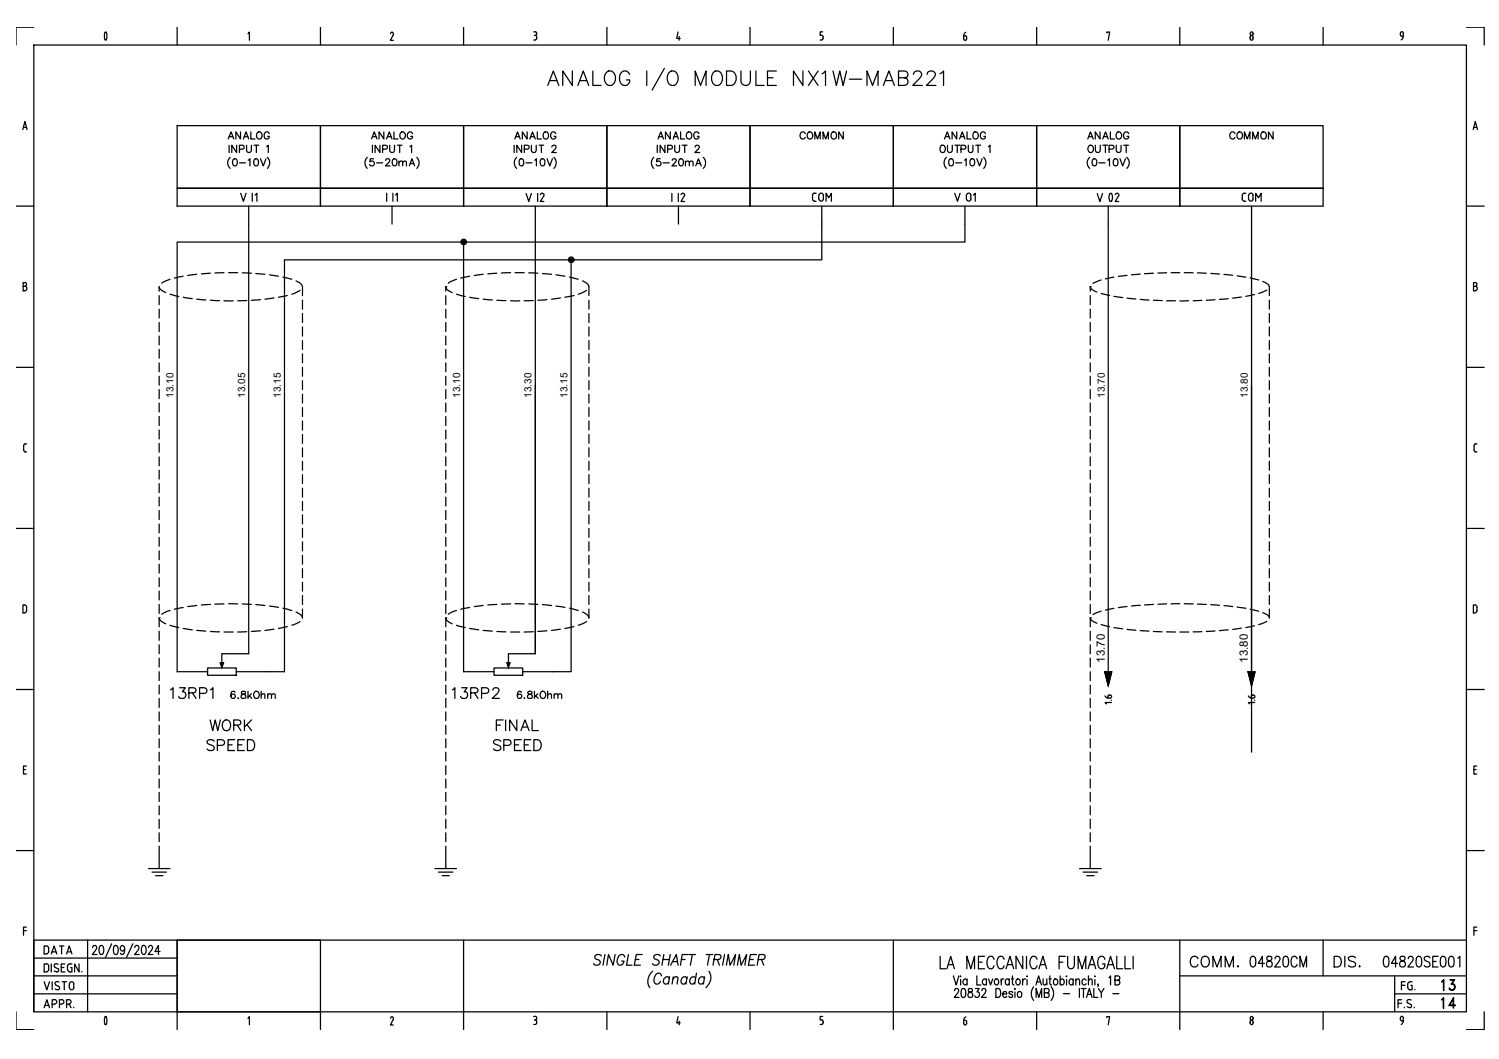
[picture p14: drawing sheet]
<svg xmlns="http://www.w3.org/2000/svg" width="297mm" height="210mm" viewBox="0 0 297 210" stroke-linecap="round" stroke-linejoin="round" font-family="sans-serif">
<defs><g id="words">
<g font-size="2.3">
<text x="218.9" y="131.3" transform="rotate(-90 218.9 131.3)">13.70</text>
<text x="247.3" y="131.3" transform="rotate(-90 247.3 131.3)">13.80</text>
</g>
<g font-size="2">
<text x="34.4" y="78.8" transform="rotate(-90 34.4 78.8)">13.10</text>
<text x="48.6" y="78.8" transform="rotate(-90 48.6 78.8)">13.05</text>
<text x="55.7" y="78.8" transform="rotate(-90 55.7 78.8)">13.15</text>
<text x="91.2" y="78.8" transform="rotate(-90 91.2 78.8)">13.10</text>
<text x="105.3" y="78.8" transform="rotate(-90 105.3 78.8)">13.30</text>
<text x="112.5" y="78.8" transform="rotate(-90 112.5 78.8)">13.15</text>
<text x="218.9" y="78.8" transform="rotate(-90 218.9 78.8)">13.70</text>
<text x="247.3" y="78.8" transform="rotate(-90 247.3 78.8)">13.80</text>
</g>
</g></defs>
<g fill="none" stroke="#000" stroke-width=".25">
<path d="M6.7 8.9h283.9v191.7h-283.9zM6.7 5.4h-3.5v3.5M20.8 6.4h.3M20.8 7.8h.3M20.8 6.4l-.1 .7 .1 .8M21.1 6.4l.1 .7-.1 .8M35.1 5.4v3.5M49.1 6.7l.3-.4v1.7M63.5 5.4v3.5M77.4 6.7l.3-.3a.38 .38 0 0 1 .2 .6M77.9 6.9l-.5 1.1h.5M91.9 5.4v3.5"/>
<path d="M105.8 6.3h.3a.38 .38 0 0 1 .3 .4 .38 .38 0 0 1-.5 .3M106.1 7l.3 .4M106.3 7.4v.1M106.4 7.5l-.2 .4h-.4M108.5 16.9l1.1-2.8 1.1 2.8M109 16h1.3M113.4 14.1v2.8l-1.9-2.8v2.8M114.5 16.9l1.1-2.8 1.1 2.8M114.9 16h1.4M117.5 14.1v2.8h1.6M120.1 14.5l.5-.4a1.38 1.38 0 0 1 1.3 .7 1.38 1.38 0 0 1-.1 1.4 1.05 1.05 0 0 1-1.2 .7 1.05 1.05 0 0 1-.8-1.1v-.6zM120.3 5.4v3.5"/>
<path d="M124.8 14.7a1.04 1.04 0 0 0-1.2-.6 1.04 1.04 0 0 0-.8 1.1 1.23 1.23 0 0 0 .2 1.3 1.23 1.23 0 0 0 1.4 .3l.4-.6v-.4h-.7M128.2 14.1v2.8M131.7 13.5l-2.5 4.4M132.5 14.5a1.05 1.05 0 0 1 1.2-.4 1.05 1.05 0 0 1 .7 1.1 1.33 1.33 0 0 1-1.4 1.7 1.71 1.71 0 0 1-.5-2.4zM134.4 6.3l-.3 1.3h.7M134.6 7.2v.8M137.8 16.9v-2.8l1 2.8 1.1-2.8v2.8M141.5 14.2a1.08 1.08 0 0 1 1.7 1 1.33 1.33 0 0 1-1.4 1.7 1.67 1.67 0 0 1-.3-2.7zM144 14.1h.9a1.53 1.53 0 0 1 1 1.4 1.53 1.53 0 0 1-1 1.4h-.9zM146.8 14.1v2a.94 .94 0 0 0 1 .8 .94 .94 0 0 0 .9-.8v-2M148.6 5.4v3.5M149.8 14.1v2.8h1.6"/>
<path d="M152.1 15.4h1.1M153.8 14.1h-1.7v2.8h1.7M159.1 14.1v2.8l-1.9-2.8v2.8M160.2 14.1l1.9 2.8M162.1 14.1l-1.9 2.8M162.5 7.9h.3M162.8 7l.3 .4M162.9 14.6l.7-.5v2.8M163 6.3h-.5v.7h.3M163.1 7.4v.1M163.1 7.5l-.3 .4M165.1 14.1l.6 2.8 .7-2.8 .7 2.8 .6-2.8"/>
<path d="M168.3 15.7h2.4M171.8 16.9v-2.8l1.1 2.8 1.1-2.8v2.8M175 16.9l1.1-2.8 1.1 2.8M175.5 16h1.3M177 5.4v3.5M178 15.4l1.7-.1a.71 .71 0 0 0 0-1.1l-.5-.1h-1.2v2.8h1.2a.76 .76 0 0 0 .7-.7 .76 .76 0 0 0-.7-.8M181 14.7l.3-.5 .8-.1a.72 .72 0 0 1 .4 1.1l-1.6 1.7h1.9M183.7 14.7a.65 .65 0 0 1 .6-.6h.5a.7 .7 0 0 1 .4 1.1l-1.6 1.7h1.9M186.3 14.6l.7-.5v2.8M191 7.6l.3 .4 .3-.4M191.2 7.1h-.2v.6M191.3 7.1l.2 .1 .1 .2"/>
<path d="M191.4 6.4l-.4 .4v.3M191.5 7.5v.2M205.4 5.4v3.5M219.3 6.5v-.2h.6l-.3 1.7M233.8 5.4v3.5M247.7 7.4l.3-.4 .3 .4M247.7 7.6l.3 .4 .3-.4M247.7 7.4v.2M248.3 7.4v.2M262.2 5.4v3.5M277.5 6.7v.3l.3 .2M277.5 6.6l.3-.3 .3 .3"/>
<path d="M278.1 6.7v.5h-.3M278.1 7.1l-.2 .6-.2 .2M290.6 5.4h3.5v3.5M4.5 25.7l.4-1.6 .5 1.6M4.7 25.3h.6M35.1 24.9h28.4v16v-16h28.4v16v-16h28.4v16v-16h28.3v16v-16h28.4v16v-16h28.4v16v-16h28.4v16v-16h28.4v16h-227.1zM45.2 27.6l.6-1.5 .5 1.5M45.4 28.8v1.4M45.4 27.1h.7M45.6 31.2a1.44 1.44 0 0 0 0 2.2M46.3 31.5a.44 .44 0 0 1 .7 .2v.4a.63 .63 0 0 1-.5 .8 .87 .87 0 0 1-.2-1.4zM46.9 28.8v1.4l-1-1.4v1.4"/>
<path d="M47.4 29.6l.9-.1v-.6l-.9-.1v1.4M47.4 32.3h1.2M47.7 26.1v1.5l-1-1.5v1.5M47.7 38.3l.5 1.6 .6-1.6M48.2 27.6l.6-1.5 .5 1.5M48.4 27.1h.7M48.9 28.8v1l.3 .4a.48 .48 0 0 0 .6-.4v-1M49.2 31.7l.3-.2v1.4M49.7 26.1v1.5h.8M50 38.3v1.6M50.3 28.8h1M50.5 31.5a.45 .45 0 0 1 .7 .2v.4a.63 .63 0 0 1-.5 .8 .87 .87 0 0 1-.2-1.4z"/>
<path d="M50.6 38.7l.3-.4v1.6M50.8 28.8v1.4M51 26.4l.1-.2a.66 .66 0 0 1 .9 .6 .66 .66 0 0 1-.9 .7l-.3-.5zM51.6 31.5l.6 1.4 .5-1.4M52.8 29.1l.4-.3v1.4M53 31.2a1.52 1.52 0 0 1 0 2.2M53.3 26.5a.5 .5 0 0 0-.5-.4 .5 .5 0 0 0-.4 .6v.3a.5 .5 0 0 0 .4 .6 .5 .5 0 0 0 .5-.6h-.3M63.5 37.3h-28.4h28.4M72.8 31.2a1.52 1.52 0 0 0 0 2.2M73.6 27.6l.6-1.5 .5 1.5M73.8 28.8v1.4M73.8 27.1h.7"/>
<path d="M74 31.5h-.6l-.1 .6a.5 .5 0 0 1 .8 0 .5 .5 0 0 1-.1 .7 .5 .5 0 0 1-.8-.2M74.6 32.3h1.2M75.3 28.8v1.4l-1-1.4v1.4M75.8 29.6l.8-.1 .2-.2-.1-.4-.9-.1v1.4M76.1 26.1v1.5l-1-1.5v1.5M76.4 31.8l.3-.3 .5 .1v.4l-.8 .9h.9M76.6 27.6l.6-1.5 .5 1.5M76.6 38.3v1.6M76.8 27.1h.7M77.2 28.8v1a.48 .48 0 0 0 .5 .4 .48 .48 0 0 0 .5-.4v-1M77.9 38.3v1.6M77.9 31.5a.45 .45 0 0 1 .7 .2l.1 .4a.62 .62 0 0 1-.6 .8 .9 .9 0 0 1-.2-1.4z"/>
<path d="M78.1 26.1v1.5h.8M78.4 38.7l.3-.4v1.6M78.7 28.8h1M79.1 32.2l.3-.3 .3 .1 .1 .9M79.1 31.9v1M79.2 28.8v1.4M79.4 26.4l.1-.2a.66 .66 0 0 1 .9 .6 .66 .66 0 0 1-.9 .7l-.3-.5zM79.8 32.2l.4-.3 .3 .1v.9M81.1 32.9l.5-1.4 .6 1.4M81.2 29.1l.4-.3v1.4M81.3 32.4h.7M81.7 26.5a.52 .52 0 0 0-.5-.4 .52 .52 0 0 0-.5 .6v.3a.51 .51 0 0 0 .5 .6 .51 .51 0 0 0 .5-.6h-.3"/>
<path d="M82.6 31.2a1.52 1.52 0 0 1 0 2.2M91.9 37.3h-28.4h28.4M101.9 28.8v1.4M102 27.6l.6-1.5 .5 1.5M102.2 27.1h.7M102.4 31.2a1.52 1.52 0 0 0 0 2.2M103 31.5a.44 .44 0 0 1 .7 .2l.1 .4a.63 .63 0 0 1-.5 .8 .94 .94 0 0 1-.3-1.4zM103.4 28.8v1.4l-1-1.4v1.4M103.9 29.6l.8-.1 .1-.2v-.4l-.9-.1v1.4M104.2 32.3h1.2M104.2 38.3l.6 1.6 .5-1.6M104.5 26.1v1.5l-1-1.5v1.5"/>
<path d="M105 27.6l.5-1.5 .6 1.5M105.2 27.1h.7M105.3 28.8v1a.48 .48 0 0 0 .5 .4 .48 .48 0 0 0 .5-.4v-1M106 31.7l.3-.2v1.4M106.5 26.1v1.5h.8M106.5 38.3v1.6M106.8 28.8h.9M107.1 38.6l.1-.2a.37 .37 0 0 1 .5 0 .37 .37 0 0 1 .1 .5l-.7 1h.7M107.2 31.5a.44 .44 0 0 1 .7 .2l.1 .4a.63 .63 0 0 1-.5 .8 .87 .87 0 0 1-.3-1.4zM107.3 28.8v1.4M107.7 26.4a.47 .47 0 0 1 .8 0 .68 .68 0 0 1 .2 .8 .68 .68 0 0 1-.8 .3l-.3-.5zM108.4 31.5l.5 1.4 .6-1.4"/>
<path d="M109.4 29.1l.2-.3 .5 .1v.5l-.8 .8h.9M109.7 31.2a1.52 1.52 0 0 1 0 2.2M110.1 26.5a.52 .52 0 0 0-.6-.4 .52 .52 0 0 0-.4 .6v.3a.51 .51 0 0 0 .5 .6 .51 .51 0 0 0 .5-.6h-.3M120.3 37.3h-28.4h28.4M129.5 31.2a1.52 1.52 0 0 0 0 2.2M130.2 28.8v1.4M130.4 27.6l.6-1.5 .5 1.5M130.6 27.1h.7M130.8 31.5h-.6l-.1 .6a.5 .5 0 0 1 .8 0 .5 .5 0 0 1-.1 .7 .5 .5 0 0 1-.8-.2M131.4 32.3h1.2M131.8 28.8v1.4l-1-1.4v1.4M132.3 29.6l.8-.1 .1-.2v-.4l-.9-.1v1.4"/>
<path d="M132.8 26.1v1.5l-.9-1.5v1.5M133.1 38.3v1.6M133.2 31.8l.3-.3h.2l.3 .4-.9 1h1M133.4 27.6l.5-1.5 .5 1.5M133.6 27.1h.6M133.7 28.8v1l.1 .2 .3 .2 .5-.2 .1-1.2M134.4 38.3v1.6M134.7 31.5a.45 .45 0 0 1 .7 .2v.4a.63 .63 0 0 1-.5 .8 .87 .87 0 0 1-.2-1.4zM134.9 26.1v1.5h.8M135 38.6v-.2a.37 .37 0 0 1 .5 0 .37 .37 0 0 1 .1 .5M135.2 28.8h.9M135.6 38.9l-.7 1h.7"/>
<path d="M135.7 28.8v1.4M135.8 32.2l.4-.3 .3 .1 .1 .9M135.8 31.9v1M136.1 26.4a.52 .52 0 0 1 .6-.2 .52 .52 0 0 1 .4 .5v.3a.55 .55 0 0 1-.6 .6 .55 .55 0 0 1-.5-.6zM136.6 32.2l.3-.3 .4 .1v.9M137.8 29.1l.2-.3 .4 .1 .2 .2-.2 .5-.7 .6h.9M137.9 32.9l.5-1.4 .6 1.4M138.1 32.4h.6M138.5 26.5a.52 .52 0 0 0-.6-.4 .52 .52 0 0 0-.4 .6v.3a.51 .51 0 0 0 .5 .6 .51 .51 0 0 0 .5-.6h-.3M139.3 31.2a1.52 1.52 0 0 1 0 2.2M148.6 37.3h-28.3h28.3M159.6 26.5a.52 .52 0 0 0-.6-.4 .52 .52 0 0 0-.5 .6v.3a.53 .53 0 0 0 .5 .6 .53 .53 0 0 0 .6-.4"/>
<path d="M160.1 26.4l.1-.2a.66 .66 0 0 1 .9 .6 .66 .66 0 0 1-.9 .7l-.3-.5zM161 39.5a.54 .54 0 0 0 .7 .4M161.5 27.6v-1.5l.5 1.5 .5-1.5v1.5M161.7 38.3h-.3l-.3 .2-.1 1M162.2 38.7v.7M162.3 38.7a.44 .44 0 0 1 .4-.4 .44 .44 0 0 1 .5 .4v.7a.44 .44 0 0 1-.5 .5 .44 .44 0 0 1-.4-.5M163.1 27.6v-1.5l.5 1.5 .5-1.5v1.5M163.7 39.9v-1.6l.5 .9 .5-.9v1.6M164.8 26.4l.2-.2a.66 .66 0 0 1 .8 .6 .66 .66 0 0 1-.8 .7l-.3-.5zM167.1 26.1v1.5l-.9-1.5v1.5M177 37.3h-28.4h28.4M186.4 29a.47 .47 0 0 1 .8 0 .65 .65 0 0 1 .1 .9 .65 .65 0 0 1-.9 .1l-.1-.3z"/>
<path d="M187.1 27.6l.6-1.5 .5 1.5M187.4 27.1h.6M187.5 31.2a1.52 1.52 0 0 0 0 2.2M187.7 28.8v1l.4 .4a.48 .48 0 0 0 .6-.4v-1M188.2 31.5a.44 .44 0 0 1 .7 .2v.4a.63 .63 0 0 1-.5 .8 .87 .87 0 0 1-.2-1.4zM189.2 38.3l.5 1.6 .6-1.6M189.2 28.8h1M189.4 32.3h1.2M189.6 26.1v1.5l-.9-1.5v1.5M189.7 28.8v1.4M190.1 27.6l.6-1.5 .5 1.5M190.4 27.1h.6"/>
<path d="M190.4 29.6l.8-.1 .2-.2-.1-.4-.2-.1h-.7v1.4M191.1 31.7l.4-.2v1.4M191.5 38.7v.7M191.5 38.7a.44 .44 0 0 1 .5-.4 .44 .44 0 0 1 .4 .4M191.5 39.4a.44 .44 0 0 0 .5 .5 .44 .44 0 0 0 .4-.5M191.6 26.1v1.5h.8M191.9 28.8v1a.46 .46 0 0 0 .4 .4 .46 .46 0 0 0 .5-.4v-1M192.4 38.7v.7M192.4 31.5a.44 .44 0 0 1 .7 .2v.4a.63 .63 0 0 1-.5 .8 .87 .87 0 0 1-.2-1.4zM192.9 26.4l.1-.2a.66 .66 0 0 1 .9 .6 .66 .66 0 0 1-.9 .7l-.2-.5zM192.9 38.7l.4-.4v1.6M193.4 28.8h.9"/>
<path d="M193.6 31.5l.5 1.4 .5-1.4M193.8 28.8v1.4M194.9 31.2a1.52 1.52 0 0 1 0 2.2M195.3 26.5a.5 .5 0 0 0-.6-.4 .5 .5 0 0 0-.4 .6v.3a.5 .5 0 0 0 .5 .6 .5 .5 0 0 0 .5-.6h-.4M195.9 29.1l.3-.3v1.4M205.4 37.3h-28.4h28.4M215.5 27.6l.6-1.5 .5 1.5M215.7 29a.65 .65 0 0 1 .9 .1 .65 .65 0 0 1-.1 .9 .65 .65 0 0 1-.9-.1 .65 .65 0 0 1 .1-.9zM215.8 27.1h.6M215.9 31.2a1.44 1.44 0 0 0 0 2.2M216.6 31.5a.45 .45 0 0 1 .7 .2v.4a.63 .63 0 0 1-.5 .8 .87 .87 0 0 1-.2-1.4zM217.1 28.8v1a.48 .48 0 0 0 .4 .4 .48 .48 0 0 0 .5-.4v-1"/>
<path d="M217.4 38.3l.5 1.6 .6-1.6M217.7 32.3h1.3M218 26.1v1.5l-1-1.5v1.5M218.5 27.6l.6-1.5 .5 1.5M218.5 28.8h1M218.7 27.1h.7M219 28.8v1.4M219.5 31.7l.4-.2v1.4M219.8 29.6l.8-.1 .1-.2v-.4l-.9-.1v1.4M219.9 38.4a1.5 1.5 0 0 0 0 1.4M219.9 38.4h.4M219.9 39.8h.4"/>
<path d="M220 26.1v1.5h.8M220.3 38.4a1.5 1.5 0 0 1 0 1.4M220.8 31.5a.45 .45 0 0 1 .7 .2v.4a.62 .62 0 0 1-.5 .8 .9 .9 0 0 1-.2-1.4zM221 38.6l.1-.2a.37 .37 0 0 1 .5 0 .37 .37 0 0 1 .1 .5M221.2 28.8v1l.2 .4h.2l.5-.2v-1.2M221.3 26.4a.52 .52 0 0 1 .6-.2 .52 .52 0 0 1 .4 .5v.3a.55 .55 0 0 1-.6 .6 .55 .55 0 0 1-.5-.6zM221.6 38.9l-.6 1h.7M221.9 31.5l.6 1.4 .5-1.4M222.7 28.8h.9M223.2 28.8v1.4M223.3 31.2a1.44 1.44 0 0 1 0 2.2M223.7 26.5a.52 .52 0 0 0-.6-.4 .52 .52 0 0 0-.5 .6v.3a.51 .51 0 0 0 .5 .6 .51 .51 0 0 0 .6-.6h-.4"/>
<path d="M233.8 37.3h-28.4h28.4M244.7 26.5a.52 .52 0 0 0-.6-.4 .52 .52 0 0 0-.4 .6v.3a.53 .53 0 0 0 .4 .6 .53 .53 0 0 0 .6-.4M245.3 26.4a.52 .52 0 0 1 .5-.2 .52 .52 0 0 1 .4 .5v.3a.55 .55 0 0 1-.5 .6 .55 .55 0 0 1-.6-.6zM246.2 39.5a.54 .54 0 0 0 .7 .4M246.6 27.6v-1.5l.6 1.5 .5-1.5v1.5M246.9 38.3h-.3l-.4 .2v1M247.4 38.7v.7M247.4 38.7a.44 .44 0 0 1 .5-.4 .44 .44 0 0 1 .4 .4M247.4 39.4a.44 .44 0 0 0 .5 .5 .44 .44 0 0 0 .4-.5M248.2 27.6v-1.5l.6 1.5 .5-1.5v1.5M248.3 38.7v.7M248.8 39.9v-1.6l.6 .9 .5-.9v1.6"/>
<path d="M250 26.4l.1-.2a.66 .66 0 0 1 .9 .6 .66 .66 0 0 1-.9 .7l-.3-.5zM252.3 26.1v1.5l-.9-1.5v1.5M262.2 37.3h-28.4h28.4M291.9 25.7l.4-1.6 .5 1.6M292 25.3h.6M3.2 40.9h3.5M4.6 56.8h.3M4.9 56h-.3v1.6h.3M5 56a.38 .38 0 0 1 .3 .4 .38 .38 0 0 1-.3 .3 .45 .45 0 0 1 .3 .5 .45 .45 0 0 1-.3 .4M31.5 57.7v-.9a1.6 1.6 0 0 0 1.3 1.2M31.5 58.6v1.8M33.7 58.3l1.7 .5"/>
<path d="M33.7 55.4l-1.7 .7M36.3 58.9l1.8 .3M36.3 54.8l-1.8 .3M39 59.3l1.8 .1M39 54.4l-1.8 .2M41.7 59.5l1.8 .1M41.7 54.2l-1.8 .1M44.4 59.6h1.8M44.4 54l-1.8 .1M45.3 54h1.8M48 54.1l1.8 .1M48.9 59.6h-1.8"/>
<path d="M49.3 40.9v88.7h-5.3v1.7M50.7 54.2l1.8 .2M51.6 59.4l-1.8 .1M53.4 54.5l1.8 .3M54.3 59.1l-1.8 .2M56.1 54.9l1.7 .5M56.9 58.6l-1.7 .3M58.7 55.7l.1 .1a1.58 1.58 0 0 1 1.1 1v1.8M59.4 57.5l-1.6 .8M59.9 59.5v1.8M77.7 40.9v3.5M88.3 56.8a1.47 1.47 0 0 0 1.3 1.2"/>
<path d="M88.3 56.8h.1M88.3 56.8v.9M88.3 58.6v1.8M90.5 58.3l1.7 .5M90.5 55.4l-1.7 .7M91.9 48v85.1h6M93.1 58.9l1.8 .3M93.1 54.8l-1.8 .3M95.7 59.3l1.8 .1M95.7 54.4l-1.7 .2M98.5 59.5l1.8 .1M98.5 54.2l-1.8 .1"/>
<path d="M101.2 59.6h1.8M101.2 54l-1.9 .1M102.1 54h1.8M104.8 54.1l1.8 .1M105.7 59.6h-1.8M106.1 40.9v88.7h-5.3v1.7M107.5 54.2l1.8 .2M108.4 59.4l-1.8 .1M110.2 54.5l1.7 .3M111.1 59.1l-1.8 .2M112.9 54.9l1.7 .5M113.2 51.5v81.6h-9.6"/>
<path d="M113.7 58.6l-1.8 .3M115.4 55.7l.2 .1a1.42 1.42 0 0 1 1.1 1v1.8M116.2 57.5l-1.6 .8M116.7 59.5v1.8M134.4 40.9v3.5M162.8 40.9v10.6h-106.4v81.6h-9.6M191.2 40.9v7.1h-156.1v85.1h6M216 56.8a1.61 1.61 0 0 0 1.3 1.1M216 56.8h.1M216 56.8v.9M216 58.6v1.8M218.2 58.2l1.7 .4"/>
<path d="M218.2 55.5l-1.6 .7M219.6 40.9v92.2M220.7 58.7l1.8 .3M220.7 54.9l-1.7 .4M223.3 59.1l1.8 .2M223.3 54.6l-1.7 .2M226 59.3l1.7 .2M226 54.3l-1.8 .2M228.6 59.5l1.7 .1M228.6 54.2l-1.8 .1M231.2 59.6h1.7M231.2 54l-1.8 .1"/>
<path d="M232.1 54h1.7M234.7 54l1.7 .1M235.5 59.6l-1.7 .1M237.3 54.1l1.7 .1M238.2 59.5l-1.8 .1M239.9 54.2l1.8 .1M240.8 59.4l-1.8 .1M242.5 54.4l1.8 .2M243.4 59.2l-1.7 .1M245.1 54.7l1.8 .2M246 58.9l-1.7 .2M247.7 55.1l1.7 .4"/>
<path d="M248 40.9v108.2M248.6 58.4l-1.7 .3M250.2 55.8a1.83 1.83 0 0 1 1.3 1v1.8M251 57.5l-1.6 .7M251.5 59.5v1.8M290.6 40.9h3.5M292 56.8h.3M292.3 56h-.3v1.6h.3M292.4 56a.38 .38 0 0 1 .3 .4 .38 .38 0 0 1-.3 .3 .45 .45 0 0 1 .3 .5 .45 .45 0 0 1-.3 .4M3.2 72.8h3.5M31.5 61.3v1.7M31.5 63.9v1.8"/>
<path d="M31.5 66.6v1.8M31.5 69.3v1.7M31.5 71.9v1.8M31.5 74.6v1.7M31.5 77.2v1.8M31.5 79.9v1.8M59.9 62.2v1.7M59.9 64.8v1.8M59.9 67.5v1.8M59.9 70.1v1.8M59.9 72.8v1.8M59.9 75.5v1.7"/>
<path d="M59.9 78.1v1.8M88.3 61.3v1.7M88.3 63.9v1.8M88.3 66.6v1.8M88.3 69.3v1.7M88.3 71.9v1.8M88.3 74.6v1.7M88.3 77.2v1.8M88.3 79.9v1.8M116.7 62.2v1.7M116.7 64.8v1.8M116.7 67.5v1.8"/>
<path d="M116.7 70.1v1.8M116.7 72.8v1.8M116.7 75.5v1.7M116.7 78.1v1.8M216 61.3v1.7M216 63.9v1.8M216 66.6v1.8M216 69.3v1.7M216 71.9v1.8M216 74.6v1.7M216 77.2v1.8M216 79.9v1.8"/>
<path d="M251.5 62.2v1.7M251.5 64.8v1.8M251.5 67.5v1.8M251.5 70.1v1.8M251.5 72.8v1.8M251.5 75.5v1.7M251.5 78.1v1.8M290.6 72.8h3.5M4.7 88.4v.8a.42 .42 0 0 0 .6 .4M5 88h.3M5 87.9l-.3 .5M31.5 82.5v1.8"/>
<path d="M31.5 85.2v1.8M31.5 87.9v1.7M31.5 90.6v1.7M31.5 93.2v1.8M31.5 95.8v1.8M31.5 98.5v1.8M59.9 80.8v1.7M59.9 83.4v1.8M59.9 86.1v1.8M59.9 88.8v1.8M59.9 91.4v1.8M59.9 94.1v1.7"/>
<path d="M59.9 96.8v1.7M59.9 99.4v1.8M88.3 82.5v1.8M88.3 85.2v1.8M88.3 87.9v1.7M88.3 90.6v1.7M88.3 93.2v1.8M88.3 95.8v1.8M88.3 98.5v1.8M116.7 80.8v1.7M116.7 83.4v1.8M116.7 86.1v1.8"/>
<path d="M116.7 88.8v1.8M116.7 91.4v1.8M116.7 94.1v1.7M116.7 96.8v1.7M116.7 99.4v1.8M216 82.5v1.8M216 85.2v1.8M216 87.9v1.7M216 90.6v1.7M216 93.2v1.8M216 95.8v1.8M216 98.5v1.8"/>
<path d="M251.5 80.8v1.7M251.5 83.4v1.8M251.5 86.1v1.8M251.5 88.8v1.8M251.5 91.4v1.8M251.5 94.1v1.7M251.5 96.8v1.7M251.5 99.4v1.8M292.1 88.4v.8a.42 .42 0 0 0 .6 .4M292.4 88h.3M292.4 87.9l-.3 .5M3.2 104.7h3.5"/>
<path d="M4.9 119.9h-.3v1.6h.3M4.9 119.9l.3 .2 .1 .3M31.5 101.2v1.8M31.5 103.9v1.7M31.5 106.5v1.8M31.5 109.2v1.7M31.5 111.8v1.8M31.5 114.5v1.8M31.5 117.2v1.7M31.5 119.8v1.8M41.7 119.8l-1.8 .1M44.4 119.7h-1.8"/>
<path d="M45.3 119.7h1.8M48 119.7l1.8 .1M50.7 119.8l1.8 .2M59.9 102.1v1.8M59.9 104.7v1.8M59.9 107.4v1.8M59.9 110.1v1.7M59.9 112.7v1.8M59.9 115.4v1.8M59.9 118v1.8M88.3 101.2v1.8M88.3 103.9v1.7"/>
<path d="M88.3 106.5v1.8M88.3 109.2v1.7M88.3 111.8v1.8M88.3 114.5v1.8M88.3 117.2v1.7M88.3 119.8v1.8M98.5 119.8l-1.8 .1M101.2 119.7h-1.9M102.1 119.7h1.8M104.8 119.7l1.8 .1M107.5 119.8l1.8 .2M116.7 102.1v1.8"/>
<path d="M116.7 104.7v1.8M116.7 107.4v1.8M116.7 110.1v1.7M116.7 112.7v1.8M116.7 115.4v1.8M116.7 118v1.8M216 101.2v1.8M216 103.9v1.7M216 106.5v1.8M216 109.2v1.7M216 111.8v1.8M216 114.5v1.8"/>
<path d="M216 117.2v1.7M216 119.8v1.8M226 120l-1.8 .1M228.6 119.8l-1.8 .1M231.2 119.7l-1.8 .1M233.8 119.7h-1.7M234.7 119.7h1.7M237.3 119.7l1.7 .1M239.9 119.8l1.8 .2M251.5 102.1v1.8M251.5 104.7v1.8M251.5 107.4v1.8"/>
<path d="M251.5 110.1v1.7M251.5 112.7v1.8M251.5 115.4v1.8M251.5 118v1.8M290.6 104.7h3.5M3.2 136.7h3.5M5.3 120.4v.6M5.3 121l-.1 .2-.3 .3M31.5 122.5a1.74 1.74 0 0 0 1.3 1.1M31.5 122.5h.1M31.5 122.5v1.7M31.5 125.1v1.8"/>
<path d="M31.5 127.8v1.8M31.5 130.5v1.7M31.5 133.1v1.8M31.5 135.8v1.7M31.5 138.4v1.8M33.7 123.9l1.7 .5M33.7 121l-1.7 .7M33.8 136.7l.5-.4v2.1M35.6 136.3h1.1l-.6 .8a.68 .68 0 0 1 .7 .8 .68 .68 0 0 1-.9 .5h-.3l-.2-.4M36.3 124.6l1.8 .2M36.3 120.4l-1.8 .4M37.4 137.3l1.3-.1 .1-.3-.1-.5-1.3-.1v2.1"/>
<path d="M38.1 137.3l.7 1.1M39 125l1.8 .1M39 120l-1.8 .2M39.5 137.4h1a.56 .56 0 0 0 .5-.5 .56 .56 0 0 0-.5-.6h-1v2.1M41.1 132.4h5.7v1.4h-5.7zM41.7 136.7l.5-.4v2.1M41.7 125.2h1.8M44.4 125.3h1.8M46.6 137.2l-.1-.1a.44 .44 0 0 0-.7 .2v1a.44 .44 0 0 0 .7 0 .44 .44 0 0 0-.1-.7 .44 .44 0 0 0-.6 .4M47.2 138.3l-.1 .1h.1M47.9 137.1v.4l.6 .2 .2 .3a.44 .44 0 0 1-.6 .4 .44 .44 0 0 1-.1-.7l.6-.2v-.3a.53 .53 0 0 0-.7-.1zM48.9 125.2l-1.8 .1"/>
<path d="M49.1 137v1.4M49.4 137.9l.5 .5M49.8 137.5l-.7 .7M50.6 137.1a.67 .67 0 0 1 .8 .6 .67 .67 0 0 1-.8 .7l-.3-.5v-.5zM51.6 125l-1.8 .2M51.8 137.8l.3-.3 .3 .1 .1 .8M51.8 137v1.4M53.1 137.8a.46 .46 0 0 1 .6-.2l.1 .8M53.1 137.5v.9M53.4 120.1l1.8 .3M53.8 137.8a.46 .46 0 0 1 .7-.2v.8M54.3 124.7l-1.8 .3"/>
<path d="M56.1 120.5l1.7 .5M56.9 124.2l-1.7 .4M59.4 123.2l-1.6 .7M59.9 120.7v1.8a1.62 1.62 0 0 0-1.2-1.2M88.3 122.5a1.58 1.58 0 0 0 1.3 1.1M88.3 122.5h.1M88.3 122.5v1.7M88.3 125.1v1.8M88.3 127.8v1.8M88.3 130.5v1.7M88.3 133.1v1.8M88.3 135.8v1.7"/>
<path d="M88.3 138.4v1.8M89.6 136.7l.5-.4v2.1M90.5 123.9l1.7 .5M90.5 121l-1.7 .7M91.5 136.3h1.1l-.6 .8a.68 .68 0 0 1 .7 .8 .68 .68 0 0 1-.9 .5h-.3l-.2-.4M93.1 124.6l1.8 .2M93.1 120.4l-1.8 .4M93.3 137.3l1.2-.1a.48 .48 0 0 0 0-.8l-1.2-.1v2.1M94 137.3l.7 1.1M95.4 137.4h.9a.57 .57 0 0 0 .6-.5 .57 .57 0 0 0-.6-.6h-.9v2.1M95.7 125l1.8 .1M95.7 120l-1.7 .2"/>
<path d="M97.6 136.8l.2-.3a.66 .66 0 0 1 1 0l.1 .2-.1 .4-1.3 1.3h1.5M97.9 132.4h5.7v1.4h-5.7zM98.5 125.2h1.8M101.2 125.3h1.8M103.3 137.2v-.1a.44 .44 0 0 0-.7 .2 .81 .81 0 0 0 .3 1.1 .44 .44 0 0 0 .5-.4 .44 .44 0 0 0-.4-.4 .44 .44 0 0 0-.5 .4M103.9 138.3v.1h.1M104.7 137.1l-.1 .3 .2 .2a.5 .5 0 0 1 .6 .2 .5 .5 0 0 1-.1 .6h-.6l-.2-.2a.68 .68 0 0 1 .8-.7l.1-.3a.5 .5 0 0 0-.7-.1zM105.7 125.2l-1.8 .1M105.9 137v1.4M106.2 137.9l.4 .5M106.6 137.5l-.7 .7M107.3 137.1a.67 .67 0 0 1 .8 .6 .67 .67 0 0 1-.8 .7l-.3-.5 .1-.5z"/>
<path d="M108.4 125l-1.8 .2M108.5 137.8a.5 .5 0 0 1 .7-.2l.1 .8M108.5 137v1.4M109.8 137.8l.3-.3 .4 .1 .1 .8M109.8 137.5v.9M110.2 120.1l1.7 .3M110.6 137.8l.2-.2a.32 .32 0 0 1 .5 .2v.6M111.1 124.7l-1.8 .3M112.9 120.5l1.7 .5M113.7 124.2l-1.8 .4M116.2 123.2l-1.6 .7M116.7 120.7v1.8a1.47 1.47 0 0 0-1.3-1.2"/>
<path d="M216 122.5a1.61 1.61 0 0 0 1.3 1M216 122.5h.1M216 122.5v1.7M216 125.1v1.8M216 127.8v1.8M216 130.5v1.7M216 133.1v1.8M216 135.8v1.7M216 138.4v1.8M218.2 123.8l1.7 .4M218.2 121.1l-1.6 .7M218.9 133.1h1.4l-.7 2.9z"/>
<path d="M219 137.9l.5 .5M219.8 137.8h.2M219.8 137.8h-.2l-.1 .3M220 137.8a.3 .3 0 0 1 .3 .3 .3 .3 0 0 1-.3 .3h-.5v-.3M220.2 138.8h.1M220.2 139.2h-1.2l.3 .3M220.7 124.4l1.8 .2M220.7 120.6l-1.7 .3M223.3 124.7l1.8 .2M223.3 120.2l-1.7 .2M226 125l1.7 .1M228.6 125.2h1.7"/>
<path d="M231.2 125.2l1.7 .1M233.8 125.3h1.7M238.2 125.2h-1.8M240.8 125.1l-1.8 .1M242.5 120.1l1.8 .1M243.4 124.8l-1.7 .2M245.1 120.3l1.8 .3M246 124.5l-1.7 .2M247.3 133.1h1.4l-.7 2.9zM247.4 137.9l.5 .5M247.7 120.8l1.7 .3M247.9 138.4h.5"/>
<path d="M248.2 137.8h.2M248.2 137.8l-.3 .1v.5M248.4 137.8a.3 .3 0 0 1 .3 .3 .3 .3 0 0 1-.3 .3M248.6 124l-1.7 .4M248.6 138.8h.1M248.6 139.2h-1.2l.3 .3M251 123.2l-1.6 .6M251.5 120.7v1.8a.99 .99 0 0 0-.8-.9l-.5-.2M290.6 136.7h3.5M292.7 121l-.1-.9-.1-.1-.5-.1v1.6h.3M292.7 121l-.1 .2-.3 .3M4.7 152.5h.4"/>
<path d="M5.2 151.8h-.5v1.6h.5M31.5 141.1v1.8M31.5 143.8v1.8M31.5 146.4v1.8M31.5 149.1v1.7M31.5 151.8v1.7M31.5 154.4v1.8M31.5 157.1v1.8M31.5 159.7v1.8M41.6 142.7l.6 2.1 .5-2.1 .4 2.1 .6-2.1M42.4 146.9a.78 .78 0 0 0-.7-.3 .78 .78 0 0 0-.7 .5 1.39 1.39 0 0 0 1.3 .7 .54 .54 0 0 1 0 .9 .96 .96 0 0 1-1.3-.3M43.1 147.7h.9a.56 .56 0 0 0 .5-.3 .56 .56 0 0 0-.1-.6l-.4-.2h-.9v2.2"/>
<path d="M44.3 143a.77 .77 0 0 1 .9-.3 .77 .77 0 0 1 .5 .8 .92 .92 0 0 1-.2 1 .92 .92 0 0 1-1 .2 1.31 1.31 0 0 1-.2-1.7zM45.2 147.6h.8M46.3 143.7l1.2-.1a.48 .48 0 0 0 0-.8l-1.2-.1v2.1M46.5 146.6h-1.3v2.2h1.3M47 143.7l.7 1.1M47.1 147.6h.8M48.4 146.6h-1.3v2.2h1.3M48.4 142.7v2.1M48.9 143.6l.9 1.2M49 146.6h.7a1.15 1.15 0 0 1 .8 1.1 1.15 1.15 0 0 1-.8 1.1h-.7zM49.8 142.7l-1.4 1.4M88.3 141.1v1.8"/>
<path d="M88.3 143.8v1.8M88.3 146.4v1.8M88.3 149.1v1.7M88.3 151.8v1.7M88.3 154.4v1.8M88.3 157.1v1.8M88.3 159.7v1.8M98.4 143.7h.8M99.2 146.9a.81 .81 0 0 0-.8-.3 .81 .81 0 0 0-.6 .5 1.39 1.39 0 0 0 1.2 .7l.2 .6a.94 .94 0 0 1-1.4 0M99.7 142.7h-1.3v2.1M99.8 147.7h1a.57 .57 0 0 0 .5-.5 .57 .57 0 0 0-.5-.6h-1v2.2M100.2 142.7v2.1"/>
<path d="M102 147.6h.8M102.4 142.7v2.1l-1.4-2.1v2.1M103.2 144.8l.8-2.1 .8 2.1M103.3 146.6h-1.3v2.2h1.3M103.5 144.1h1M103.9 147.6h.8M105.2 146.6h-1.3v2.2h1.3M105.4 142.7v2.1h1.3M105.8 146.6h.7a1.14 1.14 0 0 1 .8 1.1 1.14 1.14 0 0 1-.8 1.1h-.7zM216 141.1v1.8M216 143.8v1.8M216 146.4v1.8"/>
<path d="M216 149.1v1.7M216 151.8v1.7M216 154.4v1.8M216 157.1v1.8M216 159.7v1.8M292.1 152.5h.4M292.6 151.8h-.5v1.6h.5M3.2 168.6h3.5M29.4 172.2h4.3M30.1 172.9h2.9M30.8 173.6h1.5M31.5 167.7v4.5"/>
<path d="M31.5 162.4v1.8M31.5 165.1v1.7M86.2 172.2h4.3M86.9 172.9h2.8M87.6 173.6h1.4M88.3 167.7v4.5M88.3 162.4v1.8M88.3 165.1v1.7M213.9 172.2h4.3M214.6 172.9h2.9M215.3 173.6h1.5M216 167.7v4.5"/>
<path d="M216 162.4v1.8M216 165.1v1.7M290.6 168.6h3.5M4.7 184.5h.5M5.2 183.8h-.5v1.6M6.7 189.9h28.4M6.7 193.4h28.4M6.7 197h28.4M8.7 199.7l.6-1.5 .5 1.5M8.7 194.6l.6 1.6 .5-1.6M8.9 199.3h.8M9.2 187.5h-.5v1.6h.5"/>
<path d="M9.2 191.1h-.5v1.6h.5M9.2 187.5l.2 .1 .3 .4M9.2 191l.2 .1 .3 .4M9.6 188v.6M9.6 191.5v.7M9.7 188.6l-.1 .2-.4 .3M9.7 192.1l-.3 .5h-.2M10.2 189.1l.5-1.6 .6 1.6M10.2 191.1v1.6M10.3 188.7h.8M10.3 199h.5M10.3 194.6v1.6"/>
<path d="M10.7 192.4l.6 .2M10.8 198.2h-.5v1.5M10.8 198.1a.44 .44 0 0 1 .5 .5 .44 .44 0 0 1-.5 .4M10.9 191.7l.5 .3M11.1 191l.4 .1M11.1 195.3l.5 .2M11.1 191l-.4 .3 .2 .4M11.4 192l.2 .4-.3 .3M11.6 195.5a.41 .41 0 0 1 .1 .6 .41 .41 0 0 1-.6 0l-.2-.1M11.7 194.6a.43 .43 0 0 0-.6 0 .43 .43 0 0 0 0 .7M11.8 187.5h.9M11.8 199h.4"/>
<path d="M12.1 191.8h.6M12.2 198.2h-.4v1.5M12.2 187.5v1.6M12.2 198.1a.44 .44 0 0 1 .5 .5 .44 .44 0 0 1-.5 .4M12.3 194.6h.9M12.7 194.6v1.6M12.8 191.1h-.7v1.6h.7M13.2 189.1l.5-1.6 .6 1.6M13.2 199h.4M13.3 188.7h.8M13.4 191.5v.7M13.4 192.2l.1 .2 .3 .2"/>
<path d="M13.6 198.2h-.4v1.5M13.6 198.1a.44 .44 0 0 1 .5 .5 .44 .44 0 0 1-.5 .4M13.7 199l.4 .7M13.7 195.1v.7M13.8 195a.44 .44 0 0 1 .4-.4 .44 .44 0 0 1 .4 .4M13.8 195.7a.44 .44 0 0 0 .4 .5 .44 .44 0 0 0 .4-.5M13.8 191.1h.5M13.8 191l-.3 .2-.1 .3M14 191.8h.3v.9h-.5M14.6 195.1v.7M14.6 199.6v.1M15.7 191.1v1.6l-.9-1.6v1.6"/>
<path d="M16.2 192.5v.2M17.4 186.3v14.3M18.3 187.8v-.1a.43 .43 0 0 1 .7-.3 .43 .43 0 0 1 .1 .7l-.8 1.1h.9M19.8 187.5l.4-.1a1.22 1.22 0 0 1 0 1.8h-.2a1.29 1.29 0 0 1-.2-1.7zM22.1 187.1l-1.2 2.7M22.6 187.5l.4-.1a1.16 1.16 0 0 1 0 1.8h-.1a1.4 1.4 0 0 1-.3-1.7zM24.7 188l-.2 .4a.49 .49 0 0 1-.7-.4 .49 .49 0 0 1 .7-.5 1.29 1.29 0 0 1-.2 1.7l-.4-.3M26.3 187.1l-1.2 2.7M26.7 187.8l.3-.4 .5 .2v.5l-.8 1.1h.9M28.2 187.5l.3-.1a1.16 1.16 0 0 1 0 1.8h-.1a1.34 1.34 0 0 1-.2-1.7zM29.4 187.8v-.1a.43 .43 0 0 1 .6-.3 .43 .43 0 0 1 .2 .7l-.8 1.1h.9M31.7 188.6h-1l.7-1.2v1.8"/>
<path d="M35.1 186.3v17.8M35.1 186.3h28.4v14.3h-28.4zM91.9 186.3v17.8M119.2 189.5a.69 .69 0 0 0-.8-.3 .69 .69 0 0 0-.5 .7l.8 .4a.54 .54 0 0 1 .2 .6 .54 .54 0 0 1-.5 .4l-.6-.1-.2-.2M119.9 189.2l-.4 2.1M121.9 189.2l-.4 2.1-.9-2.1-.4 2.1M123.8 189.7l-.2-.4a.85 .85 0 0 0-1.2 .7 .98 .98 0 0 0 .3 1.3 .81 .81 0 0 0 .9-.8h-.4M124.5 189.2l-.4 2.1h1.1M125.9 190.2h.7M127.2 189.2h-1.1l-.4 2.1h1.2M129.3 192.5a2.47 2.47 0 0 0-.5 3.3M130.8 189.5a.69 .69 0 0 0-.8-.3 .69 .69 0 0 0-.4 .7l.8 .4a.54 .54 0 0 1 .2 .6 .54 .54 0 0 1-.5 .4l-.7-.1-.1-.2"/>
<path d="M131.1 193.4l-.2-.4a.83 .83 0 0 0-1.2 .7 1.1 1.1 0 0 0 .3 1.4 .83 .83 0 0 0 .9-.6M131.4 190.2h1.2M131.6 189.2l-.4 2.1M132.6 193.9a.71 .71 0 0 0-1 0 .71 .71 0 0 0 .1 1 .56 .56 0 0 0 .8-.2M132.7 193.6l-.3 1.5M132.8 189.2l-.4 2.1M132.9 191.3l1.1-2.1 .4 2.1M133.3 190.6h.9M133.4 194l.5-.4 .4 .1-.1 1.4M133.4 193.6l-.2 1.5M135 190.2h.7M136.1 193.9a.52 .52 0 0 0-.5-.3 .52 .52 0 0 0-.5 .3 .64 .64 0 0 0-.2 .7 .64 .64 0 0 0 .6 .5l.5-.4"/>
<path d="M136.2 193.6l-.3 1.5M136.4 189.2h-1.2l-.4 2.1M136.6 189.2h1.2M137.2 189.2l-.4 2.1M137.8 193.9a.52 .52 0 0 0-.5-.3 .52 .52 0 0 0-.5 .3 .64 .64 0 0 0-.1 .7 .64 .64 0 0 0 .6 .5l.4-.4M138 192.9l-.3 2.2M139.6 193.9l-.2-.2a.75 .75 0 0 0-.9 .4 .75 .75 0 0 0 .2 1h.3l.4-.4M139.6 193.6l-.2 1.5M139.9 189.2h1.3M140.5 192.5a2.39 2.39 0 0 1-.6 3.3M140.6 189.2l-.4 2.1M141.5 190.2h.8a.5 .5 0 0 0 .5-.4 .5 .5 0 0 0-.3-.6h-.8l-.4 2.1"/>
<path d="M142.1 190.2l.5 1.1M143.6 189.2l-.4 2.1M143.9 191.3l.4-2.1 .4 2.1 1.1-2.1-.4 2.1M146.1 191.3l.4-2.1 .4 2.1 1.1-2.1-.4 2.1M148.5 190.2h.8M149.9 189.2h-1.2l-.4 2.1h1.2M150.2 190.2h.9a.56 .56 0 0 0 .4-.9l-1.1-.1-.4 2.1M150.9 190.2l.4 1.1M177 186.3v17.8M186.3 189.5v2.5h1.1M187.6 192l.8-2.5 .7 2.5M187.9 191.2h.9"/>
<path d="M188.9 193.4l.6 1.8 .5-1.8M189.2 196.4v-.3a.42 .42 0 0 1 .6-.1 .42 .42 0 0 1 .1 .6l-.8 1.1h.9M190.4 193.4v.2zM190.4 194.1v1.1M190.6 196l.4-.1a1.18 1.18 0 0 1 0 1.8h-.1a1 1 0 0 1-.4-1.4zM191.6 192v-2.5l.8 2.5 .7-2.5v2.5M191.6 194.3a.4 .4 0 0 0-.3-.3 .4 .4 0 0 0-.4 .3l-.1 .4a.53 .53 0 0 0 .5 .5l.3-.2M191.6 194v1.2M191.9 196v.5a.63 .63 0 0 1 .8 .4 .63 .63 0 0 1-.3 .8 .56 .56 0 0 1-.6-.6 .56 .56 0 0 1 .7-.5 .39 .39 0 0 0 .1-.6zM193.3 195.9h.7l-.4 .7a.53 .53 0 0 1 .5 .8 .53 .53 0 0 1-1 0M193.6 193.4v1.8h.8M193.9 190.7h.7"/>
<path d="M194.6 196.4l.1-.4a.49 .49 0 0 1 .7 .2 .49 .49 0 0 1-.2 .6l-.7 .9h.9M195.1 189.5h-1.2v2.5h1.2M195.5 194.3a.4 .4 0 0 0-.4-.3 .4 .4 0 0 0-.4 .3v.4a.53 .53 0 0 0 .5 .5l.3-.2M195.5 194v1.2M195.9 194l.4 1.2 .4-1.2M197 190.1a.65 .65 0 0 0-1-.4 1.65 1.65 0 0 0 .1 2.3 .68 .68 0 0 0 .9-.6M197.1 194.3a.4 .4 0 0 1 .4-.3 .4 .4 0 0 1 .3 .3l.1 .4a.53 .53 0 0 1-.5 .5l-.3-.2zM197.3 195.9a.93 .93 0 0 1 1 .5 .93 .93 0 0 1-.1 1l-.4 .3h-.5zM198.4 194v1.2M198.7 197h.8l-.1-.3a.55 .55 0 0 0-.8 .3 .55 .55 0 0 0 .6 .7l.3-.3M198.9 194a.48 .48 0 0 0-.5 .6M199 190.1a.65 .65 0 0 0-1.1-.4 1.65 1.65 0 0 0 .2 2.3 .68 .68 0 0 0 .9-.6"/>
<path d="M199.4 192l.7-2.5 .8 2.5M199.6 191.2h1M200 194.3l-.1-.2a.38 .38 0 0 0-.7 .2v.3a.5 .5 0 0 0 .5 .6l.3-.2M200 194v1.2M200.4 194h.5M200.6 193.4v1.5l.1 .2 .2 .1M200.7 196.8a.4 .4 0 0 0-.4-.3 .4 .4 0 0 0-.4 .3l.2 .2 .5 .2 .1 .2a.4 .4 0 0 1-.4 .3 .4 .4 0 0 1-.4-.3M201.1 195.9v.2zM201.1 196.6v1.1M201.4 194.3l.1-.2a.36 .36 0 0 1 .6 .2l.1 .4a.53 .53 0 0 1-.6 .5l-.2-.2zM201.8 196.6a.53 .53 0 0 1 .7 .5 .53 .53 0 0 1-.7 .5l-.2-.4zM202.6 194v1.2"/>
<path d="M202.7 189.5v2.5l-1.4-2.5v2.5M203.2 194a.53 .53 0 0 0-.6 .6M203.4 189.5v2.5M203.5 193.4v.2zM203.5 194.1v1.1M204.8 195.6a2.22 2.22 0 0 0 0 2.7M205.3 195.2l.5-1.8 .6 1.8M205.3 197.7v-1.8l.5 1.8 .6-1.8v1.8M205.5 190.1a.65 .65 0 0 0-1-.4 1.65 1.65 0 0 0 .1 2.3 .68 .68 0 0 0 .9-.6M205.5 194.6h.7M205.9 192l.8-2.5 .7 2.5M206.2 191.2h.9"/>
<path d="M206.7 194l.1 1.1 .3 .1 .3-.3M206.9 196.8l.9-.1 .1-.3-.1-.4-.9-.1v1.8h.6l.3-.2 .1-.4-.4-.3M207.4 194v1.2M207.9 194h.4M208 193.4v1.5l.1 .2 .3 .1M208.3 195.6a2.09 2.09 0 0 1 0 2.7M208.9 194.1a.38 .38 0 0 1 .7 .2v.4a.53 .53 0 0 1-.5 .5l-.4-.5zM209.9 190.7h.7M210.1 194.3a.4 .4 0 0 1 .3-.3 .4 .4 0 0 1 .4 .3l.1 .4a.53 .53 0 0 1-.5 .5l-.3-.2M210.1 193.4v1.8M210.7 197h1.2M211.1 189.5h-1.2v2.5"/>
<path d="M211.3 193.4v.2zM211.3 194.1v1.1M211.6 189.5v1.8a.67 .67 0 0 0 .6 .7 .67 .67 0 0 0 .7-.7v-1.8M212.7 194.3a.4 .4 0 0 0-.4-.3 .4 .4 0 0 0-.4 .3l-.1 .4a.53 .53 0 0 0 .6 .5l.3-.2M212.7 194v1.2M213.2 194.4l.3-.4 .4 .1v1.1M213.2 194v1.2M213.6 192v-2.5l.8 2.5 .8-2.5v2.5M213.9 195.9v1.8M214.2 195.9h1M214.7 195.9v1.8M215.2 194.3a.42 .42 0 0 0-.4-.3 .42 .42 0 0 0-.3 .3l-.1 .3a.5 .5 0 0 0 .5 .6l.3-.2"/>
<path d="M215.3 197.7l.6-1.8 .5 1.8M215.5 197.1h.7M215.6 192l.8-2.5 .7 2.5M215.7 194.4l.3-.4 .4 .1v1.1M215.7 193.4v1.8M215.9 191.2h1M216.7 195.9v1.8h.9M217 193.4v.2zM217 194.1v1.1M217.7 195.1l-.1 .1-.1-.1h.2l-.2 .4M217.7 195.9l.5 .9v.9M218.8 195.9l-.6 .9"/>
<path d="M218.9 190.1a.65 .65 0 0 0-1-.4 1.65 1.65 0 0 0 .2 2.3 .73 .73 0 0 0 .8-.9h-.4M219.3 192l.8-2.5 .7 2.5M219.6 191.2h1M219.7 193.8l.4-.4v1.8M220.5 197h1.2M220.9 194.3l.9-.1 .1-.2-.1-.4-.2-.2h-.7v1.8h.7l.2-.1 .1-.5-.3-.3M221.3 189.5v2.5h1.2M222.9 189.5v2.5h1.1M224.5 189.5v2.5M233.8 193.4h56.8M233.8 186.3v17.8M237.4 190a.78 .78 0 0 0-.9-.4 .78 .78 0 0 0-.6 .8 .9 .9 0 0 0 .3 1.1 .9 .9 0 0 0 1.1-.1l.1-.2"/>
<path d="M238.2 189.8a.9 .9 0 0 1 1.2-.1 .9 .9 0 0 1 .2 1.2 .81 .81 0 0 1-.8 .8 .81 .81 0 0 1-.8-.8zM240.3 191.7v-2.2l.9 2.2 .8-2.2v2.2M242.8 191.7v-2.2l.8 2.2 .8-2.2v2.2M245.2 191.6l.1-.1 .1 .1-.1 .1zM248 189.7l.4-.2a.96 .96 0 0 1 .4 1.2l-.2 .9-.4 .1a.96 .96 0 0 1-.5-1.2zM250.5 191h-1.2l.9-1.5v2.2M251.1 189.7a.49 .49 0 0 0 .2 .7 .66 .66 0 0 1 .8 .6 .66 .66 0 0 1-.7 .7 .69 .69 0 0 1-.4-.9 .69 .69 0 0 1 .8-.4 .43 .43 0 0 0 .2-.5 .43 .43 0 0 0-.3-.4zM252.7 190l.1-.3a.57 .57 0 0 1 .8 .2 .57 .57 0 0 1-.2 .7l-.8 1.1h1.1M254.5 189.7l.3-.2a.96 .96 0 0 1 .5 1.2l-.2 .9-.4 .1a.96 .96 0 0 1-.5-1.2zM257 190a.62 .62 0 0 0-.7-.4 .62 .62 0 0 0-.5 .8 .89 .89 0 0 0 .8 1.3l.4-.5M257.6 191.7v-2.2l.7 2.2 .6-2.2v2.2M262.2 186.3v7.1"/>
<path d="M264.4 189.5h.7a1.13 1.13 0 0 1 .7 1.1 1.13 1.13 0 0 1-.7 1.1h-.7zM266.5 189.5v2.2M268.6 189.8a.82 .82 0 0 0-1.4 .2l.2 .4 .8 .2a.56 .56 0 0 1 .4 .8 .97 .97 0 0 1-1.4 0M269.4 191.5l.1 .1-.1 .1zM274.4 189.7l.4-.2a1 1 0 0 1 .4 1.2l-.2 .9-.4 .1a1.25 1.25 0 0 1-.4-1.8zM276.4 197h14.2M276.4 193.4v7.2M277 191h-1.3l.8-1.5v2.2M277 198.9h.7M277.5 189.7a.45 .45 0 0 0 .2 .7 .66 .66 0 0 1 .8 .6 .66 .66 0 0 1-.7 .7 .68 .68 0 0 1-.4-.9 .68 .68 0 0 1 .8-.4 .43 .43 0 0 0 .2-.5 .43 .43 0 0 0-.3-.4zM277.7 195.3h.7M277.7 198.2h-.7v1.5"/>
<path d="M278.3 199.6v.1M278.4 194.6h-.7v1.6M278.8 199.5l.6 .2M279 190v-.1a.54 .54 0 0 1 .7-.4l.3 .3a.75 .75 0 0 1-.2 .8l-.8 1.1h1.1M279.2 198.1l-.3 .2-.1 .3 .9 .7-.1 .3-.3 .1M279.2 198.1l.4 .1M279.6 195.3h.2v.9l-.6-.1-.2-.4M279.8 194.6l-.6 .1-.2 .1-.1 1M280.2 199.6v.1M280.4 196.1v.1M280.8 189.7l.5-.2a1.44 1.44 0 0 1 0 2.2h-.2a.96 .96 0 0 1-.5-1.2zM283.4 189.8a.57 .57 0 0 0-.8-.2 .57 .57 0 0 0-.3 .7l.7 .3a.55 .55 0 0 1 .3 .7 .55 .55 0 0 1-.7 .4l-.4-.3"/>
<path d="M283.9 190.6h.7M285 189.5h-1.1v2.2h1.1M285.6 189.7l.4-.2a.96 .96 0 0 1 .5 1.2l-.2 .9-.4 .1a.96 .96 0 0 1-.5-1.2zM285.7 194.6l.4-.4v2.1l-.1-2-.3 .4zM286.1 197.7l-.1 2.1v-1.9l-.4 .2zM287.2 199.2h1.2v.1h-1.3l.9-1.6v2.1v-1.8l-.8 1.3M287.2 196l.3 .2M287.3 189.7l.4-.2a.96 .96 0 0 1 .4 1.2l-.2 .9-.4 .1a.96 .96 0 0 1-.5-1.2zM287.7 195a.63 .63 0 0 1 .7 .5 .63 .63 0 0 1-.5 .7 .63 .63 0 0 1-.7-.3 .54 .54 0 0 0 .6 .3 .54 .54 0 0 0 .5-.4M287.9 195.1a.66 .66 0 0 1 0 1.1M288.2 194.2h-.9h1l-.6 .9M288.2 194.2l-.6 .9 .5 .1 .2 .3"/>
<path d="M288.9 189.9l.4-.4v2.2M290.6 186.3h-283.9v14.3M292.1 184.5h.5M292.6 183.8h-.5v1.6M3.2 200.6v3.5h3.5M20.8 201.6h.3M20.8 203h.3M20.8 201.6l-.1 .7 .1 .7M21.1 201.6l.1 .7-.1 .7M49.1 201.9l.3-.4v1.6M63.5 200.6v3.5M77.4 201.8l.3-.3a.38 .38 0 0 1 .2 .6"/>
<path d="M77.9 202.1l-.5 1.1h.5M105.8 201.5h.2M106.1 201.4a.38 .38 0 0 1 .3 .5 .38 .38 0 0 1-.5 .3M106.1 202.1l.3 .4M106.3 202.5v.2M106.4 202.7l-.2 .3-.4 .1M120.3 200.6v3.5M134.4 201.5l-.3 1.2h.7M134.6 202.4v.7M148.6 200.6v3.5M162.5 203.1h.3M162.8 202.1l.3 .4"/>
<path d="M163 201.5h-.5v.7h.3M163.1 202.5v.2M163.1 202.7l-.3 .4M191 202.2l.1 .9h.3l.2-.3M191 202.2h.2M191.3 202.3h.2l.1 .3M191.4 201.6l-.4 .4v.3M191.5 202.6v.2M205.4 200.6v3.5M219.3 201.7v-.2h.6l-.3 1.6M247.7 202.7l.3 .4 .3-.4M248.3 202.6v.1"/>
<path d="M248.3 202.5l-.3-.3-.2 .2-.1 .3M262.2 200.6v3.5M277.5 202l.3 .4M277.8 202.4h.3M278.1 201.8v.5M278.1 201.8l-.3-.4-.3 .2v.4M278.1 202.3l-.2 .6-.2 .2M294.1 200.6v3.5h-3.5"/>
<circle cx="248" cy="6.7" r=".34"/>
<circle cx="91.9" cy="48" r=".55"/>
<circle cx="91.9" cy="48" r=".37"/>
<circle cx="91.9" cy="48" r=".19"/>
<circle cx="113.2" cy="51.5" r=".55"/>
<circle cx="113.2" cy="51.5" r=".37"/>
<circle cx="113.2" cy="51.5" r=".19"/>
<circle cx="248" cy="201.8" r=".34"/>
</g>
<path d="M43.6 131.3h.7l-.3 1.1zM100.4 131.3h.7l-.3 1.1zM218.9 133.1h1.4l-.7 2.9zM247.3 133.1h1.4l-.7 2.9z" fill="#000" stroke="#000" stroke-width=".2"/>
<use href="#words"/>
</svg>
